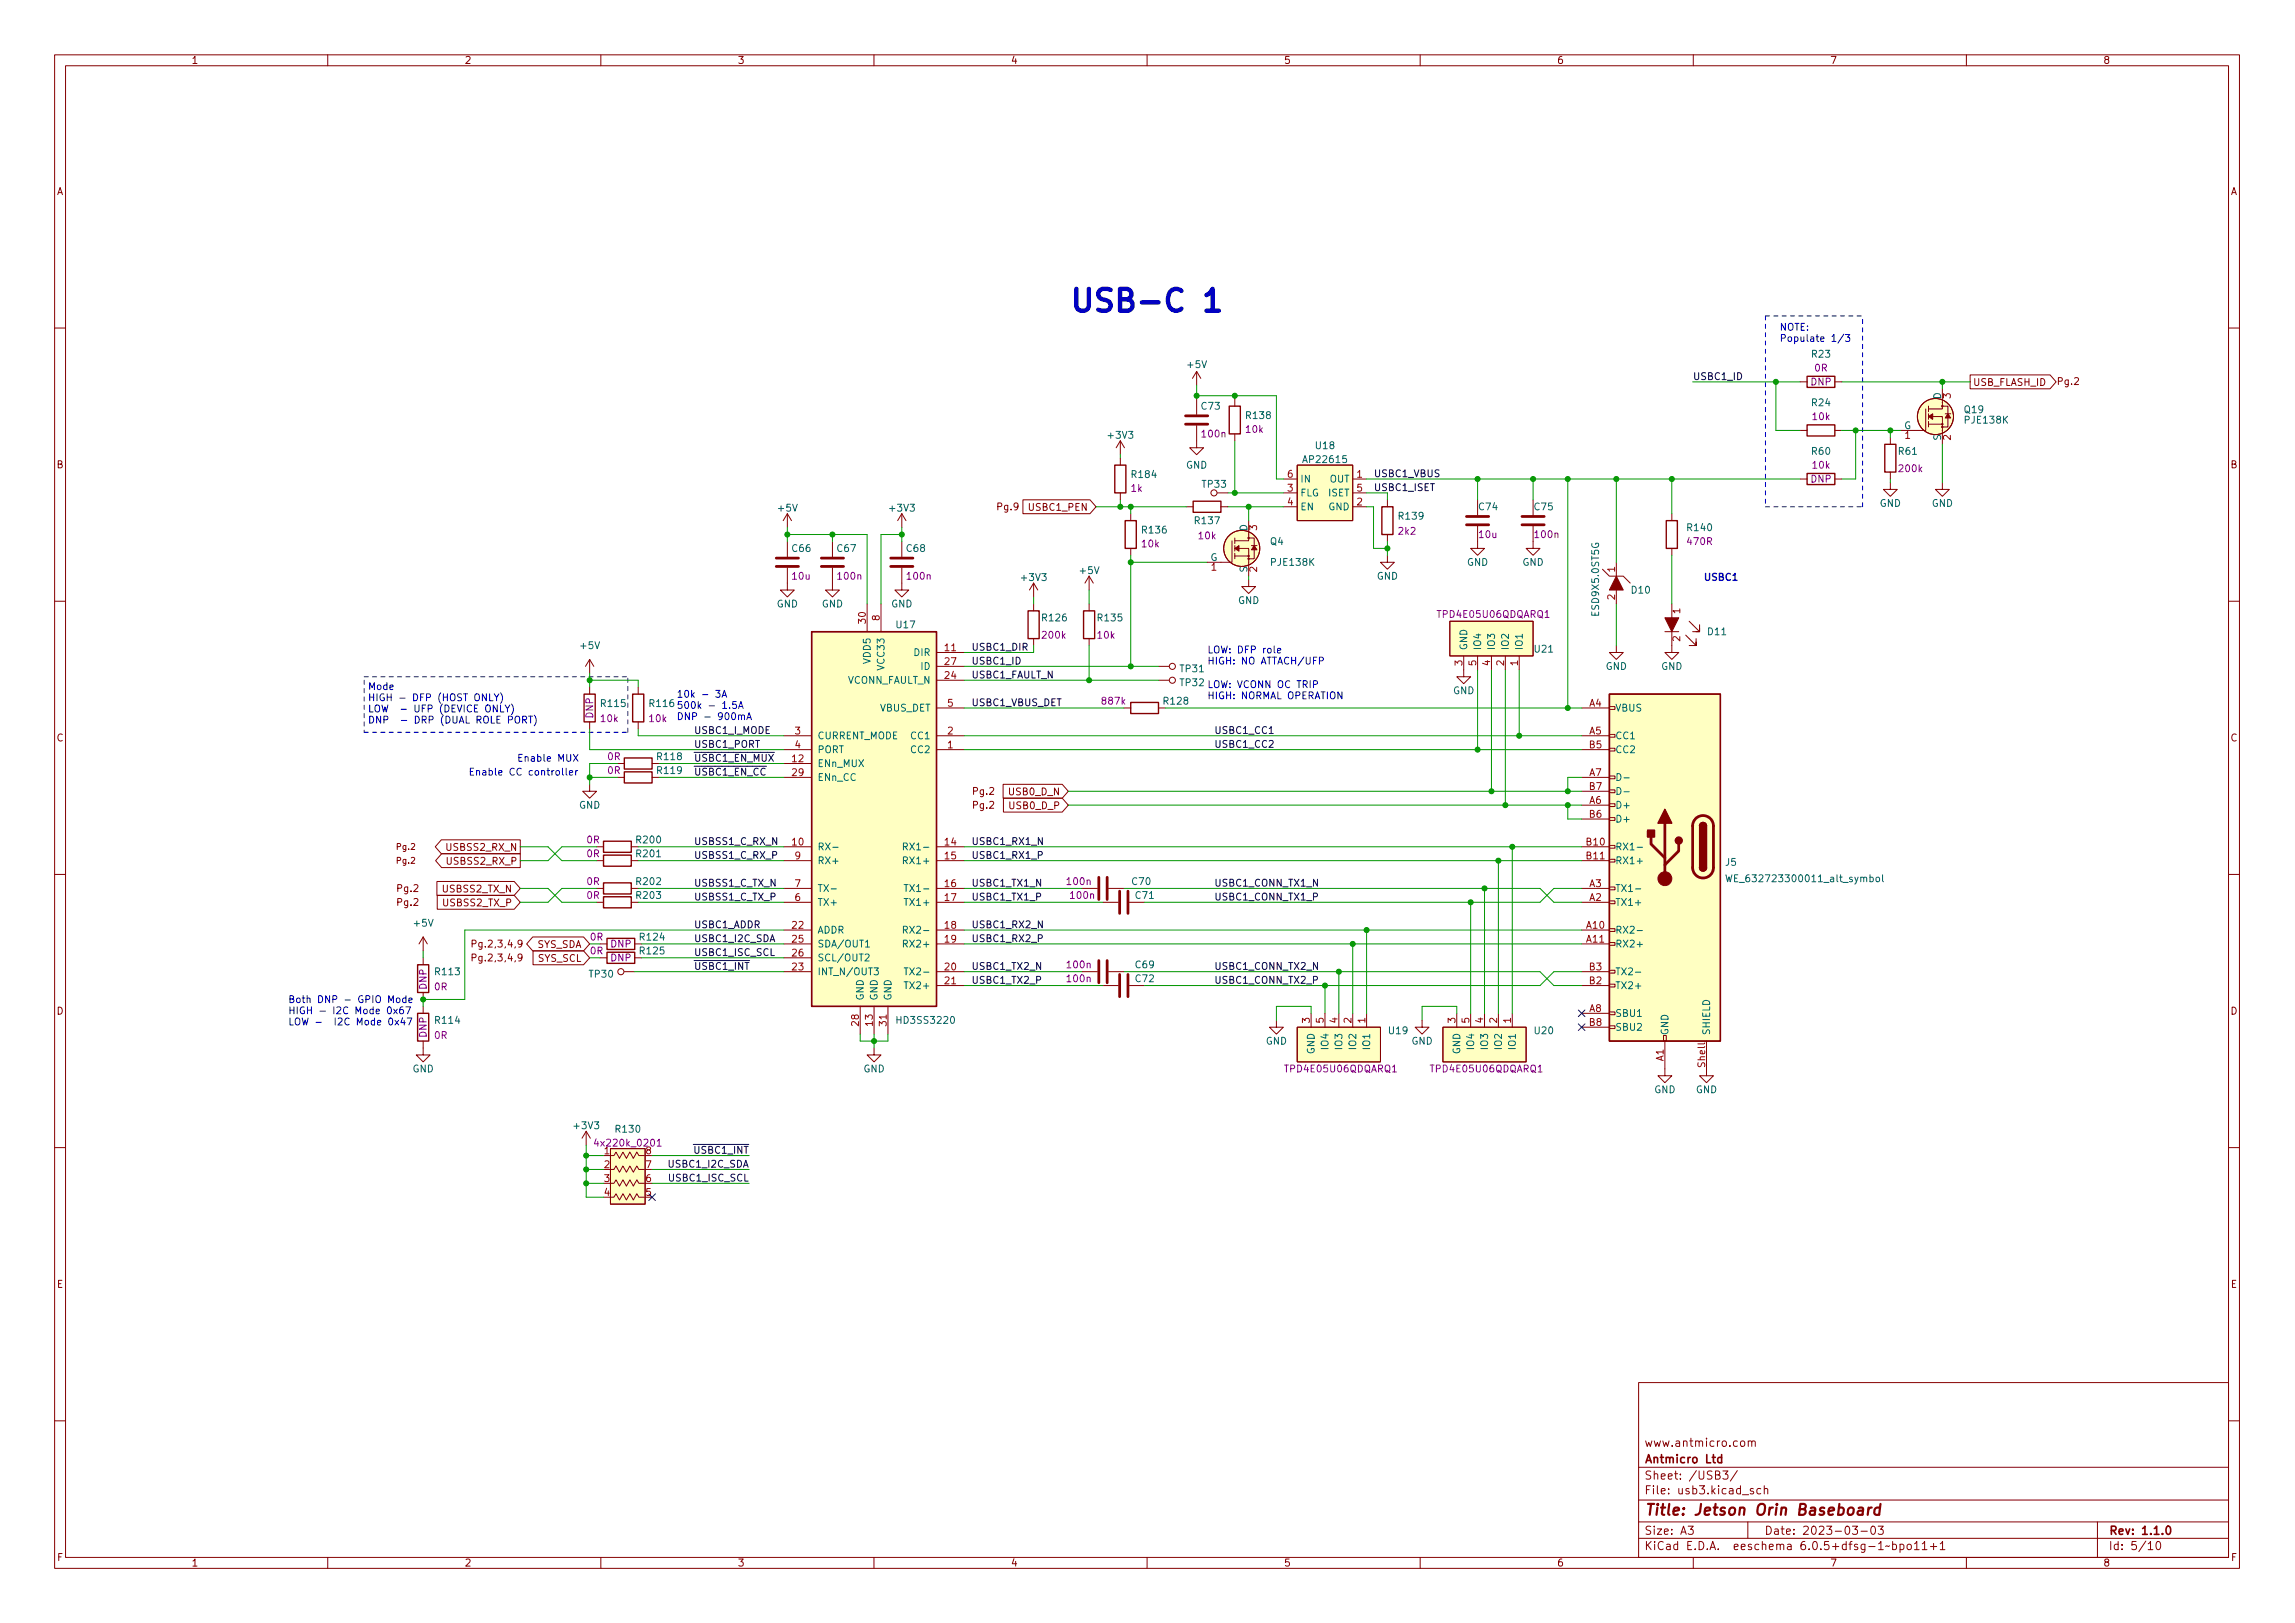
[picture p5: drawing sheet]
<svg xmlns="http://www.w3.org/2000/svg" width="420mm" height="297mm" viewBox="0 0 420 297" stroke-linecap="round" stroke-linejoin="round" font-family="sans-serif">
<defs><g id="words">
<text font-size="5.6" fill="#0000c2" x="195.6" y="57.1">USB-C 1</text>
<text font-size="2.8" fill="#840000" x="301" y="277.3">Title: Jetson Orin Baseboard</text>
<g font-size="2.1" fill="#840000">
<text x="301" y="267.8">Antmicro Ltd</text>
<text x="301" y="264.8">www.antmicro.com</text>
<text x="301" y="273.5">File: usb3.kicad_sch</text>
<text x="301" y="270.8">Sheet: /USB3/</text>
<text x="301" y="280.9">Size: A3</text>
<text x="323" y="280.9">Date: 2023-03-03</text>
<text x="386" y="280.9">Rev: 1.1.0</text>
<text x="301" y="283.7">KiCad E.D.A. eeschema 6.0.5+dfsg-1~bpo11+1</text>
<text x="386" y="283.7">Id: 5/10</text>
</g>
<g font-size="1.8" fill="#840000">
<text x="35" y="11.7">1</text>
<text x="85" y="11.7">2</text>
<text x="135" y="11.7">3</text>
<text x="185" y="11.7">4</text>
<text x="235" y="11.7">5</text>
<text x="285" y="11.7">6</text>
<text x="335" y="11.7">7</text>
<text x="385" y="11.7">8</text>
<text x="10.3" y="35.7">A</text>
<text x="408.3" y="35.7">A</text>
<text x="361.2" y="70.6">USB_FLASH_ID</text>
<text x="376.8" y="70.4">Pg.2</text>
<text x="10.3" y="85.7">B</text>
<text x="408.3" y="85.7">B</text>
<text x="182.6" y="93.4">Pg.9</text>
<text x="188.6" y="93.5">USBC1_PEN</text>
<text x="10.3" y="135.7">C</text>
<text x="408.3" y="135.7">C</text>
<text x="178.2" y="145.5">Pg.2</text>
<text x="178.2" y="148">Pg.2</text>
<text x="184.9" y="145.5">USB0_D_N</text>
<text x="185" y="148.1">USB0_D_P</text>
<text x="82" y="155.7">USBSS2_RX_N</text>
<text x="82.1" y="158.2">USBSS2_RX_P</text>
<text x="72.8" y="165.8">Pg.2</text>
<text x="72.8" y="163.2">Pg.2</text>
<text x="81.2" y="163.3">USBSS2_TX_N</text>
<text x="81.3" y="165.9">USBSS2_TX_P</text>
<text x="86.9" y="173.4">Pg.2,3,4,9</text>
<text x="98.3" y="173.5">SYS_SDA</text>
<text x="86.9" y="175.9">Pg.2,3,4,9</text>
<text x="98.5" y="176">SYS_SCL</text>
<text x="10.3" y="185.7">D</text>
<text x="408.3" y="185.7">D</text>
<text x="10.4" y="235.7">E</text>
<text x="408.4" y="235.7">E</text>
<text x="10.4" y="285.7">F</text>
<text x="35" y="286.7">1</text>
<text x="85" y="286.7">2</text>
<text x="135" y="286.7">3</text>
<text x="185" y="286.7">4</text>
<text x="235" y="286.7">5</text>
<text x="285" y="286.7">6</text>
<text x="335" y="286.7">7</text>
<text x="385" y="286.7">8</text>
<text x="408.4" y="285.7">F</text>
</g>
<g font-size="1.8" fill="#0000c2">
<text x="325.8" y="60.5">NOTE:</text>
<text x="325.8" y="62.6">Populate 1/3</text>
<text x="311.8" y="106.3">USBC1</text>
<text x="221" y="119.6">LOW: DFP role</text>
<text x="216.1" y="125.6">TP32 LOW: VCONN OC TRIP</text>
<text x="221" y="121.6">HIGH: NO ATTACH/UFP</text>
<text x="67.3" y="126.3">Mode</text>
<text x="67.3" y="128.3">HIGH - DFP (HOST ONLY)</text>
<text x="67.3" y="130.4">LOW - UFP (DEVICE ONLY)</text>
<text x="123.8" y="127.7">10k - 3A</text>
<text x="123.8" y="129.7">500k - 1.5A</text>
<text x="123.8" y="131.8">DNP - 900mA</text>
<text x="221" y="128">HIGH: NORMAL OPERATION</text>
<text x="67.3" y="132.4">DNP - DRP (DUAL ROLE PORT)</text>
<text x="85.7" y="141.9">Enable CC controller</text>
<text x="94.6" y="139.4">Enable MUX</text>
<text x="52.7" y="183.6">Both DNP - GPIO Mode</text>
<text x="52.7" y="185.6">HIGH - I2C Mode 0x67</text>
<text x="52.7" y="187.6">LOW - I2C Mode 0x47</text>
</g>
<g font-size="1.8" fill="#006464">
<text x="331.8" y="65.4">R23</text>
<text x="217.5" y="67.3">+5V</text>
<text x="220" y="75">C73</text>
<text x="228.3" y="76.7">R138</text>
<text x="331.8" y="74.3">R24</text>
<text x="355.3" y="73.1" transform="rotate(-90 355.3 73.1)">D</text>
<text x="359.7" y="75.6">Q19</text>
<text x="359.8" y="77.5">PJE138K</text>
<text x="203" y="80.3">+3V3</text>
<text x="240.9" y="82.2">U18</text>
<text x="331.8" y="83.2">R60</text>
<text x="347.6" y="83.2">R61</text>
<text x="348.6" y="78.5">G</text>
<text x="355.3" y="80.6" transform="rotate(-90 355.3 80.6)">S</text>
<text x="207.3" y="87.5">R184</text>
<text x="217.1" y="85.8">GND</text>
<text x="220.2" y="89.2">TP33</text>
<text x="238" y="88.3">IN</text>
<text x="238.9" y="84.7">AP22615</text>
<text x="243.4" y="88.3">OUT</text>
<text x="142.5" y="93.6">+5V</text>
<text x="163" y="93.6">+3V3</text>
<text x="218.9" y="95.9">R137</text>
<text x="238" y="90.8">FLG</text>
<text x="238" y="93.4">EN</text>
<text x="243.2" y="90.8">ISET</text>
<text x="243.2" y="93.4">GND</text>
<text x="256.2" y="95.1">R139</text>
<text x="270.8" y="93.4">C74</text>
<text x="281" y="93.4">C75</text>
<text x="344.1" y="92.7">GND</text>
<text x="353.6" y="92.7">GND</text>
<text x="145.1" y="101">C66</text>
<text x="153.3" y="101">C67</text>
<text x="166" y="101">C68</text>
<text x="209.2" y="97.6">R136</text>
<text x="228.3" y="97.2" transform="rotate(-90 228.3 97.2)">D</text>
<text x="232.6" y="99.7">Q4</text>
<text x="309" y="97.2">R140</text>
<text x="187.1" y="106.3">+3V3</text>
<text x="197.8" y="105">+5V</text>
<text x="221.6" y="102.7">G</text>
<text x="228.3" y="104.8" transform="rotate(-90 228.3 104.8)">S</text>
<text x="232.8" y="103.5">PJE138K</text>
<text x="252" y="106.1">GND</text>
<text x="268.5" y="103.5">GND</text>
<text x="278.7" y="103.5">GND</text>
<text x="142.2" y="111.2">GND</text>
<text x="150.4" y="111.2">GND</text>
<text x="163.1" y="111.2">GND</text>
<text x="190.9" y="113.7">R126</text>
<text x="201.1" y="113.7">R135</text>
<text x="226.6" y="110.5">GND</text>
<text x="292.7" y="112.5" transform="rotate(-90 292.7 112.5)">ESD9X5.0ST5G</text>
<text x="298.8" y="108.6">D10</text>
<text x="106.4" y="118.8">+5V</text>
<text x="164.2" y="115">U17</text>
<text x="268.6" y="119.1" transform="rotate(-90 268.6 119.1)">GND</text>
<text x="271.1" y="119.1" transform="rotate(-90 271.1 119.1)">IO4</text>
<text x="273.7" y="119.1" transform="rotate(-90 273.7 119.1)">IO3</text>
<text x="276.2" y="119.1" transform="rotate(-90 276.2 119.1)">IO2</text>
<text x="278.8" y="119.1" transform="rotate(-90 278.8 119.1)">IO1</text>
<text x="281" y="119.4">U21</text>
<text x="312.7" y="116.2">D11</text>
<text x="155" y="125.1">VCONN_FAULT_N</text>
<text x="159.4" y="121.3" transform="rotate(-90 159.4 121.3)">VDD5</text>
<text x="161.9" y="122.3" transform="rotate(-90 161.9 122.3)">VCC33</text>
<text x="167.4" y="120.1">DIR</text>
<text x="168.7" y="122.6">ID</text>
<text x="216.1" y="123">TP31</text>
<text x="293.9" y="122.6">GND</text>
<text x="304.1" y="122.6">GND</text>
<text x="110.1" y="129.4">R115</text>
<text x="119" y="129.4">R116</text>
<text x="161" y="130.2">VBUS_DET</text>
<text x="213.2" y="128.9">R128</text>
<text x="266" y="127">GND</text>
<text x="295.7" y="130.2">VBUS</text>
<text x="149.6" y="135.3">CURRENT_MODE</text>
<text x="149.6" y="137.8">PORT</text>
<text x="166.9" y="137.8">CC2</text>
<text x="166.9" y="135.3">CC1</text>
<text x="295.7" y="135.3">CC1</text>
<text x="295.7" y="137.8">CC2</text>
<text x="120.4" y="141.6">R119</text>
<text x="120.4" y="139.1">R118</text>
<text x="149.6" y="140.4">ENn_MUX</text>
<text x="149.6" y="142.9">ENn_CC</text>
<text x="106" y="148">GND</text>
<text x="295.7" y="148">D+</text>
<text x="116.6" y="154.3">R200</text>
<text x="149.6" y="155.6">RX-</text>
<text x="166.4" y="155.6">RX1-</text>
<text x="295.7" y="155.6">RX1-</text>
<text x="295.7" y="150.5">D+</text>
<text x="116.6" y="162">R202</text>
<text x="116.6" y="156.9">R201</text>
<text x="149.6" y="158.2">RX+</text>
<text x="166" y="158.2">RX1+</text>
<text x="207.3" y="162">C70</text>
<text x="295.7" y="158.2">RX1+</text>
<text x="315.9" y="158.4">J5</text>
<text x="317.5" y="161.4">WE_632723300011_alt_symbol</text>
<text x="116.6" y="164.5">R203</text>
<text x="149.6" y="165.8">TX+</text>
<text x="149.6" y="163.2">TX-</text>
<text x="166.2" y="165.8">TX1+</text>
<text x="166.6" y="163.2">TX1-</text>
<text x="207.9" y="164.5">C71</text>
<text x="295.7" y="165.8">TX1+</text>
<text x="295.7" y="163.2">TX1-</text>
<text x="75.9" y="169.6">+5V</text>
<text x="117.3" y="172.1">R124</text>
<text x="149.6" y="170.9">ADDR</text>
<text x="149.6" y="173.4">SDA/OUT1</text>
<text x="166" y="173.4">RX2+</text>
<text x="166.4" y="170.9">RX2-</text>
<text x="295.7" y="170.9">RX2-</text>
<text x="295.7" y="173.4">RX2+</text>
<text x="79.8" y="178.5">R113</text>
<text x="107.9" y="178.9">TP30</text>
<text x="117.3" y="174.7">R125</text>
<text x="149.6" y="178.5">INT_N/OUT3</text>
<text x="149.6" y="175.9">SCL/OUT2</text>
<text x="166.6" y="178.5">TX2-</text>
<text x="207.9" y="177.2">C69</text>
<text x="207.9" y="179.7">C72</text>
<text x="295.7" y="178.5">TX2-</text>
<text x="158.1" y="183.2" transform="rotate(-90 158.1 183.2)">GND</text>
<text x="160.7" y="183.2" transform="rotate(-90 160.7 183.2)">GND</text>
<text x="163.2" y="183.2" transform="rotate(-90 163.2 183.2)">GND</text>
<text x="166.2" y="181">TX2+</text>
<text x="295.7" y="181">TX2+</text>
<text x="79.8" y="187.4">R114</text>
<text x="164.5" y="187.4">HD3SS3220</text>
<text x="231.7" y="191.2">GND</text>
<text x="243.2" y="191.8" transform="rotate(-90 243.2 191.8)">IO4</text>
<text x="245.7" y="191.8" transform="rotate(-90 245.7 191.8)">IO3</text>
<text x="248.3" y="191.8" transform="rotate(-90 248.3 191.8)">IO2</text>
<text x="250.8" y="191.8" transform="rotate(-90 250.8 191.8)">IO1</text>
<text x="254.3" y="189.3">U19</text>
<text x="258.4" y="191.2">GND</text>
<text x="269.9" y="191.8" transform="rotate(-90 269.9 191.8)">IO4</text>
<text x="272.4" y="191.8" transform="rotate(-90 272.4 191.8)">IO3</text>
<text x="275" y="191.8" transform="rotate(-90 275 191.8)">IO2</text>
<text x="277.5" y="191.8" transform="rotate(-90 277.5 191.8)">IO1</text>
<text x="281" y="189.3">U20</text>
<text x="295.7" y="186.1">SBU1</text>
<text x="295.7" y="188.6">SBU2</text>
<text x="305.4" y="189.5" transform="rotate(-90 305.4 189.5)">GND</text>
<text x="313.1" y="189.5" transform="rotate(-90 313.1 189.5)">SHIELD</text>
<text x="75.5" y="196.3">GND</text>
<text x="158.1" y="196.3">GND</text>
<text x="240.7" y="192.9" transform="rotate(-90 240.7 192.9)">GND</text>
<text x="267.3" y="192.9" transform="rotate(-90 267.3 192.9)">GND</text>
<text x="302.8" y="200.1">GND</text>
<text x="310.5" y="200.1">GND</text>
<text x="105.2" y="206.6">+3V3</text>
<text x="112.8" y="207.3">R130</text>
</g>
<g font-size="1.8" fill="#0f0f0f">
<text x="309.9" y="69.5">USBC1_ID</text>
<text x="251.5" y="89.9">USBC1_ISET</text>
<text x="251.5" y="87.3">USBC1_VBUS</text>
<text x="177.8" y="119.1">USBC1_DIR</text>
<text x="177.8" y="121.6">USBC1_ID</text>
<text x="177.8" y="124.1">USBC1_FAULT_N</text>
<text x="177.8" y="129.2">USBC1_VBUS_DET</text>
<text x="127" y="136.8">USBC1_PORT</text>
<text x="127" y="134.3">USBC1_I_MODE</text>
<text x="222.2" y="134.3">USBC1_CC1</text>
<text x="222.2" y="136.8">USBC1_CC2</text>
<text x="127" y="139.4">~{USBC1_EN_MUX}</text>
<text x="127" y="141.9">~{USBC1_EN_CC}</text>
<text x="127" y="154.6">USBSS1_C_RX_N</text>
<text x="177.8" y="154.6">USBC1_RX1_N</text>
<text x="127" y="157.2">USBSS1_C_RX_P</text>
<text x="177.8" y="157.2">USBC1_RX1_P</text>
<text x="127" y="164.8">USBSS1_C_TX_P</text>
<text x="127" y="162.2">USBSS1_C_TX_N</text>
<text x="177.8" y="162.2">USBC1_TX1_N</text>
<text x="177.8" y="164.8">USBC1_TX1_P</text>
<text x="222.2" y="164.8">USBC1_CONN_TX1_P</text>
<text x="222.2" y="162.2">USBC1_CONN_TX1_N</text>
<text x="127" y="169.9">USBC1_ADDR</text>
<text x="127" y="172.4">USBC1_I2C_SDA</text>
<text x="177.8" y="172.4">USBC1_RX2_P</text>
<text x="177.8" y="169.9">USBC1_RX2_N</text>
<text x="127" y="177.5">~{USBC1_INT}</text>
<text x="127" y="174.9">USBC1_ISC_SCL</text>
<text x="177.8" y="177.5">USBC1_TX2_N</text>
<text x="222.2" y="177.5">USBC1_CONN_TX2_N</text>
<text x="177.8" y="180">USBC1_TX2_P</text>
<text x="222.2" y="180">USBC1_CONN_TX2_P</text>
<text x="122.7" y="213.7">USBC1_I2C_SDA</text>
<text x="126" y="211.1">~{USBC1_INT}</text>
<text x="122.7" y="216.2">USBC1_ISC_SCL</text>
</g>
<g font-size="1.8" fill="#840084">
<text x="331.5" y="70.5">DNP</text>
<text x="332.2" y="68">0R</text>
<text x="331.9" y="76.9">10k</text>
<text x="220.2" y="80">100n</text>
<text x="228.2" y="79.2">10k</text>
<text x="331.5" y="88.3">DNP</text>
<text x="331.9" y="85.8">10k</text>
<text x="347.8" y="86.4">200k</text>
<text x="207.1" y="90">1k</text>
<text x="209.1" y="100.2">10k</text>
<text x="219.5" y="98.7">10k</text>
<text x="256.1" y="97.9">2k2</text>
<text x="270.9" y="98.5">10u</text>
<text x="281.1" y="98.5">100n</text>
<text x="309" y="99.7">470R</text>
<text x="145.1" y="106.1">10u</text>
<text x="153.5" y="106.1">100n</text>
<text x="166.2" y="106.1">100n</text>
<text x="263.5" y="113.1">TPD4E05U06QDQARQ1</text>
<text x="190.9" y="116.9">200k</text>
<text x="201" y="116.9">10k</text>
<text x="108.6" y="131.4" transform="rotate(-90 108.6 131.4)">DNP</text>
<text x="201.9" y="128.9">887k</text>
<text x="110.1" y="132.1">10k</text>
<text x="118.9" y="132.1">10k</text>
<text x="111.3" y="141.6">0R</text>
<text x="111.3" y="139.1">0R</text>
<text x="107.5" y="154.3">0R</text>
<text x="107.5" y="162">0R</text>
<text x="107.5" y="156.9">0R</text>
<text x="195.5" y="162">100n</text>
<text x="107.5" y="164.5">0R</text>
<text x="196.1" y="164.5">100n</text>
<text x="111.8" y="173.4">DNP</text>
<text x="111.8" y="175.9">DNP</text>
<text x="195.5" y="177.2">100n</text>
<text x="195.5" y="179.7">100n</text>
<text x="78.1" y="181.1" transform="rotate(-90 78.1 181.1)">DNP</text>
<text x="79.6" y="181.2">0R</text>
<text x="78.1" y="189.9" transform="rotate(-90 78.1 189.9)">DNP</text>
<text x="79.6" y="190.1">0R</text>
<text x="235.5" y="196.3">TPD4E05U06QDQARQ1</text>
<text x="262.2" y="196.3">TPD4E05U06QDQARQ1</text>
<text x="109.5" y="209.8">4x220k_0201</text>
</g>
<g font-size="1.8" fill="#a90000">
<text x="357.1" y="72.9" transform="rotate(-90 357.1 72.9)">3</text>
<text x="348.8" y="80.3">1</text>
<text x="357.1" y="80.5" transform="rotate(-90 357.1 80.5)">2</text>
<text x="235.7" y="90">3</text>
<text x="235.7" y="87.4">6</text>
<text x="248.4" y="87.4">1</text>
<text x="248.4" y="90">5</text>
<text x="235.7" y="92.5">4</text>
<text x="248.4" y="92.5">2</text>
<text x="230.1" y="97" transform="rotate(-90 230.1 97)">3</text>
<text x="221.8" y="104.4">1</text>
<text x="230.1" y="104.7" transform="rotate(-90 230.1 104.7)">2</text>
<text x="295.7" y="104.7" transform="rotate(-90 295.7 104.7)">1</text>
<text x="161" y="113.6" transform="rotate(-90 161 113.6)">8</text>
<text x="295.7" y="109.7" transform="rotate(-90 295.7 109.7)">2</text>
<text x="307.6" y="112.3" transform="rotate(-90 307.6 112.3)">1</text>
<text x="158.5" y="114.1" transform="rotate(-90 158.5 114.1)">30</text>
<text x="173" y="119.2">11</text>
<text x="307.6" y="117.4" transform="rotate(-90 307.6 117.4)">2</text>
<text x="173" y="124.2">24</text>
<text x="173" y="121.7">27</text>
<text x="267.7" y="121.8" transform="rotate(-90 267.7 121.8)">3</text>
<text x="270.3" y="121.8" transform="rotate(-90 270.3 121.8)">5</text>
<text x="272.8" y="121.8" transform="rotate(-90 272.8 121.8)">4</text>
<text x="275.3" y="121.8" transform="rotate(-90 275.3 121.8)">2</text>
<text x="277.9" y="121.8" transform="rotate(-90 277.9 121.8)">1</text>
<text x="173.5" y="129.3">5</text>
<text x="291" y="129.3">A4</text>
<text x="145.6" y="134.4">3</text>
<text x="145.6" y="136.9">4</text>
<text x="173.5" y="136.9">1</text>
<text x="173.5" y="134.4">2</text>
<text x="291" y="134.4">A5</text>
<text x="291" y="136.9">B5</text>
<text x="145.1" y="139.5">12</text>
<text x="145.1" y="142">29</text>
<text x="291" y="142">A7</text>
<text x="291" y="147.1">A6</text>
<text x="291" y="149.6">B6</text>
<text x="291" y="144.6">B7</text>
<text x="145.1" y="154.7">10</text>
<text x="173" y="154.7">14</text>
<text x="290.5" y="154.7">B10</text>
<text x="145.6" y="157.3">9</text>
<text x="173" y="157.3">15</text>
<text x="290.5" y="157.3">B11</text>
<text x="145.6" y="164.9">6</text>
<text x="145.6" y="162.3">7</text>
<text x="173" y="162.3">16</text>
<text x="173" y="164.9">17</text>
<text x="291" y="164.9">A2</text>
<text x="291" y="162.3">A3</text>
<text x="145.1" y="170">22</text>
<text x="145.1" y="172.5">25</text>
<text x="173" y="170">18</text>
<text x="173" y="172.5">19</text>
<text x="290.5" y="170">A10</text>
<text x="290.5" y="172.5">A11</text>
<text x="145.1" y="177.6">23</text>
<text x="145.1" y="175">26</text>
<text x="173" y="177.6">20</text>
<text x="291" y="177.6">B3</text>
<text x="173" y="180.1">21</text>
<text x="291" y="185.2">A8</text>
<text x="291" y="180.1">B2</text>
<text x="157.2" y="187.7" transform="rotate(-90 157.2 187.7)">28</text>
<text x="159.8" y="187.7" transform="rotate(-90 159.8 187.7)">13</text>
<text x="162.3" y="187.7" transform="rotate(-90 162.3 187.7)">31</text>
<text x="239.8" y="187.2" transform="rotate(-90 239.8 187.2)">3</text>
<text x="242.3" y="187.2" transform="rotate(-90 242.3 187.2)">5</text>
<text x="244.9" y="187.2" transform="rotate(-90 244.9 187.2)">4</text>
<text x="247.4" y="187.2" transform="rotate(-90 247.4 187.2)">2</text>
<text x="249.9" y="187.2" transform="rotate(-90 249.9 187.2)">1</text>
<text x="266.4" y="187.2" transform="rotate(-90 266.4 187.2)">3</text>
<text x="269" y="187.2" transform="rotate(-90 269 187.2)">5</text>
<text x="271.5" y="187.2" transform="rotate(-90 271.5 187.2)">4</text>
<text x="274.1" y="187.2" transform="rotate(-90 274.1 187.2)">2</text>
<text x="276.6" y="187.2" transform="rotate(-90 276.6 187.2)">1</text>
<text x="291" y="187.7">B8</text>
<text x="304.5" y="194.2" transform="rotate(-90 304.5 194.2)">A1</text>
<text x="312.2" y="195.2" transform="rotate(-90 312.2 195.2)">Shell</text>
<text x="110.6" y="211.2">1</text>
<text x="110.6" y="213.8">2</text>
<text x="118.3" y="213.8">7</text>
<text x="118.3" y="211.2">8</text>
<text x="110.6" y="216.3">3</text>
<text x="110.6" y="218.9">4</text>
<text x="118.3" y="218.9">5</text>
<text x="118.3" y="216.3">6</text>
</g>
<g font-size="1.8" fill="#009600">
<text x="108.1" y="172.1">0R</text>
<text x="108.1" y="174.7">0R</text>
</g>
<g font-size="1.5" fill="#840000">
<text x="72.7" y="155.5">Pg.2</text>
<text x="72.7" y="158.1">Pg.2</text>
</g>
</g></defs>
<g fill="none" stroke="#840000" stroke-width=".18">
<path d="M10 10h400v277h-400zM12 12h396v273h-396zM60 10v2M110 10v2M160 10v2M210 10v2M260 10v2M310 10v2M360 10v2M10 60h2M219.1 77.9v4.1h-1.3l1.3 1.2 1.2-1.2h-1.2M219.1 68v2.5"/>
<path d="M219.1 73.1v2.8M219.1 68l-.8 1.3M219.1 68l.7 1.3M226.1 73.1v1.2M226.1 79.4v1.3M329.6 78.8h1.2M329.6 69.9h1.2M335.9 78.8h1.3M335.9 69.9h1.3M352.6 74.8v4h-4.6M353.1 76.2h2.5v5.1M353.1 77.6h2.5"/>
<path d="M353.1 74.3v1M353.1 75.7v1M353.1 77.1v1M355.5 74.3h1.1v3.8h-1.1M355.6 71.2v3.6h-2.5M356.1 75.7h1M360.7 68.6h14.6l1.1 1.3-1.1 1.3h-14.6zM408 60h2M144.1 94v2.6M144.1 99.1v2.8M144.1 94l.8 1.3M144.1 94l-.7 1.3"/>
<path d="M152.4 99.1v2.8M165.1 94v2.6M165.1 99.1v2.8M165.1 94l.8 1.3M165.1 94l-.8 1.3M187.3 91.5h12.2l1.2 1.2-1.2 1.3h-12.2zM205.1 80.7v2.5M205.1 83.9v1.2M205.1 90.2v1.3M205.1 80.7l-.8 1.3M205.1 80.7l.8 1.3M207 94v1.3"/>
<path d="M217.2 92.7h1.2M222.9 90.2h1.9M223.5 92.7h1.3M225.6 99v3.9h-4.6M226.1 98.5v1M226.1 99.9v1M228.5 98.5h1.1v3.8h-1.1M228.6 95.3v3.7h-2.5M229.1 99.9h1M234.9 87.7h2.6M234.9 92.7h2.6M234.9 90.2h2.6"/>
<path d="M237.5 85.1h10.1v10.2h-10.1zM247.6 87.7h2.6M247.6 92.7h2.6M247.6 90.2h2.6M254 91.5v1.2M254 97.8v1.3M270.5 96.3v4.1h-1.3l1.3 1.2 1.3-1.2h-1.3M270.5 91.5v2.8M280.7 96.3v4.1h-1.3l1.3 1.2 1.2-1.2h-1.2M280.7 91.5v2.8M306.1 94v1.3M329.6 87.7h1.2"/>
<path d="M335.9 87.7h1.3M346.1 88.3v1.3h1.2l-1.2 1.2-1.3-1.2h1.3M346.1 80v1.3M346.1 86.4v1.3M355.6 88.3v1.3h1.3l-1.3 1.2-1.3-1.2h1.3M10 110h2M144.1 103.9v4.1h-1.2l1.2 1.3 1.3-1.3h-1.3M152.4 103.9v4.1h-1.3l1.3 1.3 1.3-1.3h-1.3M158.7 110.5v5.1M161.3 110.5v5.1M165.1 103.9v4.1h-1.3l1.3 1.3 1.3-1.3h-1.3M171.4 119.4h5.1"/>
<path d="M189.2 106.7v2.6M189.2 110.5v1.3M189.2 116.9v1.2M189.2 106.7l.8 1.3M189.2 106.7l-.7 1.3M199.4 105.4l.8 1.3M199.4 105.4v2.6M199.4 110.5v1.3M199.4 116.9v1.2M199.4 105.4l-.8 1.3M207 100.4v1.2M226.1 100.4h2.5v5"/>
<path d="M226.1 101.3v1M226.1 101.8h2.5M228.6 106.1v1.3h-1.3l1.3 1.2 1.3-1.2h-1.3M254 101.6v1.3h-1.3l1.3 1.3 1.3-1.3h-1.3M265.4 113.7h15.3v6.4h-15.3zM293.4 104.2l1.2 1.2h2.6l1.2 1.3M295.9 118.1v1.3h-1.3l1.3 1.3 1.3-1.3h-1.3M295.9 102.9v2.5M295.9 108v2.5M304.8 115.6h2.5M306.1 115.6v3.8h1.2l-1.2 1.3-1.3-1.3h1.3M306.1 100.4v1.2"/>
<path d="M306.1 110.5v2.6M308.6 116.2l1.9 1.9v-.6v.6h-1.3M309.2 113.7l1.9 1.9v-.6v.6h-.6h.6M309.9 115.6h.6M310.5 116.9v.6M311.1 114.3v.7M408 110h2M107.9 120.7l-.7 1.3M107.9 120.7v2.5M107.9 125.8v1.2M107.9 132.1v1.3M107.9 120.7l.8 1.3"/>
<path d="M113 139.7h1.3M116.8 125.8v1.2M116.8 132.1v1.3M119.4 139.7h1.2M143.5 134.7h5.1M143.5 137.2h5.1M143.5 139.7h5.1M171.4 122h5.1M171.4 129.6h5.1M171.4 134.7h5.1M171.4 137.2h5.1M171.4 124.5h5.1"/>
<path d="M205.7 129.6h1.3M212.1 122h1.9M212.1 129.6h1.3M212.1 124.5h1.9M268 120.1v3.8h-1.3l1.3 1.2 1.2-1.2h-1.2M270.5 120.1v2.5M273 120.1v2.5M275.6 120.1v2.5M278.1 120.1v2.5M289.6 129.6h5M289.6 134.7h5M289.6 137.2h5"/>
<path d="M294.6 136.9h1.1v.6h-1.1zM294.6 134.4h1.1v.5h-1.1zM294.6 129.3h1.1v.5h-1.1zM80.8 153.7h14.4v2.5h-14.4l-1.1-1.2zM80.9 156.2h14.3v2.6h-14.3l-1.2-1.3zM107.9 143.5v1.3h1.3l-1.3 1.3-1.2-1.3h1.2M109.2 155h1.3M109.2 157.5h1.3M113 142.3h1.3M115.6 155h1.2M115.6 157.5h1.2M119.4 142.3h1.2"/>
<path d="M143.5 142.3h5.1M143.5 155h5.1M143.5 157.5h5.1M171.4 155h5.1M171.4 157.5h5.1M183.6 143.5h10.9l1.1 1.3-1.1 1.3h-10.9zM183.7 146.1h10.8l1.1 1.3-1.1 1.2h-10.8zM289.6 147.4h5M289.6 142.3h5M289.6 155h5M289.6 157.5h5M289.6 149.9h5"/>
<path d="M289.6 144.8h5M294.6 157.3h1.1v.5h-1.1zM294.6 154.7h1.1v.5h-1.1zM294.6 149.6h1.1v.6h-1.1zM294.6 147.1h1.1v.5h-1.1zM294.6 144.6h1.1v.5h-1.1zM294.6 142h1.1v.5h-1.1zM10 160h2M77.5 171.5l-.8 1.3M77.5 171.5v2.5M77.5 175.3v1.3M77.5 171.5l.7 1.3"/>
<path d="M80 161.3h14.1l1.1 1.3-1.1 1.3h-14.1zM80 163.9h14.1l1.1 1.2-1.1 1.3h-14.1zM95.6 172.6l-.3 .2h-.3l-.2-.2v-.3l.3-.2h.2l.3 .2a.84 .84 0 0 1-.4 1h-.2M95.6 175.1l-.3 .3-.3-.1-.2-.2v-.3l.3-.2h.2l.3 .2a.84 .84 0 0 1-.4 1.1h-.2M97.5 171.5h9.3l1.1 1.3-1.1 1.2h-9.3l-1.1-1.2zM97.6 174h9.2l1.1 1.3-1.1 1.3h-9.2zM109.2 165.1h1.3M109.2 162.6h1.3M109.9 172.8h1.2M109.9 175.3h1.2M114.3 177.8h1.9M115.6 165.1h1.2"/>
<path d="M115.6 162.6h1.2M116.2 172.8h1.3M116.2 175.3h1.3M143.5 172.8h5.1M143.5 170.2h5.1M143.5 165.1h5.1M143.5 162.6h5.1M143.5 177.8h5.1M143.5 175.3h5.1M171.4 172.8h5.1M171.4 170.2h5.1M171.4 165.1h5.1"/>
<path d="M171.4 162.6h5.1M171.4 177.8h5.1M198.1 162.6h2.8M198.1 177.8h2.8M201.9 165.1h2.8M202.9 162.6h2.8M202.9 177.8h2.8M206.8 165.1h2.7M289.6 172.8h5M289.6 170.2h5M289.6 165.1h5M289.6 162.6h5"/>
<path d="M289.6 177.8h5M294.6 177.6h1.1v.5h-1.1zM294.6 172.5h1.1v.5h-1.1zM294.6 170h1.1v.5h-1.1zM294.6 164.9h1.1v.5h-1.1zM294.6 162.3h1.1v.6h-1.1zM408 160h2M77.5 190.5v2.6h1.2l-1.2 1.2-1.3-1.2h1.3M77.5 181.6v1.3M77.5 184.2v1.3M157.5 184.2v5.1M160 191.8v1.3h1.3l-1.3 1.2-1.3-1.2h1.3"/>
<path d="M160 184.2v5.1M162.6 184.2v5.1M171.4 180.4h5.1M201.9 180.4h2.8M206.8 180.4h2.7M233.7 186.7v1.3h1.2l-1.2 1.3-1.3-1.3h1.3M237.5 188h15.2v6.3h-15.2zM240 185.5v2.5M242.6 185.5v2.5M245.1 185.5v2.5M247.6 185.5v2.5M250.2 185.5v2.5"/>
<path d="M260.3 186.7v1.3h1.3l-1.3 1.3-1.2-1.3h1.2M264.2 188h15.2v6.3h-15.2zM266.7 185.5v2.5M269.2 185.5v2.5M271.8 185.5v2.5M274.3 185.5v2.5M276.9 185.5v2.5M289.6 185.5h5M289.6 180.4h5M289.6 188h5M294.6 187.7h1.1v.6h-1.1zM294.6 185.2h1.1v.5h-1.1z"/>
<path d="M294.6 180.1h1.1v.5h-1.1zM304.5 189.5h.6v1h-.6zM304.8 190.5v6.4h1.3l-1.3 1.3-1.3-1.3h1.3M312.4 190.5v6.4h1.3l-1.3 1.3-1.3-1.3h1.3M10 210h2M107.3 207l-.7 1.3M107.3 207v2.6M107.3 207l.8 1.3M111.8 210.2h6.3v10.2h-6.3zM111.8 214h.6l.4-.6 .6 1.1 .6-1.1 .7 1.1 .6-1.1 .7 1.1 .6-1.1 .4 .6h1M111.8 219.1h.6l.4-.6 .6 1.1 .6-1.1 .7 1.1 .6-1.1 .7 1.1 .6-1.1 .4 .6h1M111.8 216.6h.6l.4-.7 .6 1.2 .6-1.2 .7 1.2 .6-1.2 .7 1.2 .6-1.2 .4 .7h1"/>
<path d="M111.8 211.5h.6l.4-.6 .6 1.1 .6-1.1 .7 1.1 .6-1.1 .7 1.1 .6-1.1 .4 .6h1M114.3 212.8h.1M408 210h2M300 253h108v32h-108zM10 260h2M300 278.5h108M300 274.5h108M300 268.5h108M309.1 279.3h.9l-.5 .6 .4 .1v.7l-.2 .1h-.4l-.2-.1M315.4 269.2h1l-.5 .6 .4 .1v.7l-.2 .1h-.5l-.2-.1M318.1 269.1l-1.3 2M318.8 263.8l.3-.1 .3 .3v.4l-.3 .3-.3-.1-.2-.2v-.4z"/>
<path d="M320 278.5v3M320.1 263.9l.2-.2 .3 .1 .1 .9M320.1 263.7v1M320.7 263.9l.2-.2 .4 .1 .1 .9M321 272.5l-.4-.1-.2 .2 .1 .2 .5 .2v.3h-.6M322.4 272.5l-.5-.1-.3 .3v.4l.2 .2h.6M323 272.6l.2-.2 .4 .1v.9M323 271.9v1.5M339.1 279.3h1l-.5 .6 .4 .1v.7l-.2 .1h-.4l-.3-.1M342.7 279.4l.2-.1a.8 .8 0 0 1 .5 .8 .8 .8 0 0 1-.5 .7 1 1 0 0 1-.2-1.4zM343.8 279.3h1l-.5 .6 .4 .1v.7l-.2 .1h-.4l-.3-.1M384 278.5v6.5"/>
<path d="M408 260h2M60 285v2M110 285v2M160 285v2M210 285v2M260 285v2M300 281.5h108M310 285v2M340.7 280.2h1.2M346.5 282.7l.4-.1 .3 .3v.4l-.1 .2h-.6M346.5 282.1v1.5M347.9 282.7l.4-.1 .3 .3v.4l-.2 .2h-.5"/>
<path d="M347.9 282.6v1.5M349.2 282.8l.2-.2 .5 .2v.5l-.1 .2-.4 .1-.2-.1zM350.5 282.5l.4-.4v1.5M350.5 283.6h.9M351.9 282.5l.5-.4v1.5M351.9 283.6h.9M353.4 283h1.2M354 282.5v1.1M355.2 282.5l.4-.4v1.5M355.2 283.6h.9M360 285v2M393.3 282.5l.4-.4v1.5"/>
<path d="M393.3 283.6h.8M394.9 282.2l.2-.1a.8 .8 0 0 1 .5 .8 .8 .8 0 0 1-.5 .7 1 1 0 0 1-.2-1.4z"/>
<circle cx="354.3" cy="76.2" r="3.3"/>
<circle cx="355.6" cy="78.1" r=".13"/>
<circle cx="355.6" cy="77.6" r=".13"/>
<circle cx="355.6" cy="74.3" r=".13"/>
<circle cx="222.2" cy="90.2" r=".56"/>
<circle cx="228.6" cy="98.5" r=".13"/>
<circle cx="227.3" cy="100.4" r="3.3"/>
<circle cx="228.6" cy="102.3" r=".13"/>
<circle cx="228.6" cy="101.8" r=".13"/>
<circle cx="214.6" cy="122" r=".56"/>
<circle cx="214.6" cy="124.5" r=".56"/>
<circle cx="113.7" cy="177.8" r=".56"/>
</g>
<path d="M315.2 266.8l-.4-.1-.3 .3v.4l.1 .2h.6M315.2 266.2v1.5M396.8 279.4l.1-.1a.8 .8 0 0 1 .5 .8 .8 .8 0 0 1-.5 .7 1 1 0 0 1-.1-1.4z" fill="none" stroke="#840000" stroke-width=".3"/>
<path d="M340.3 276l.2-.1 .5 .1v1.2M341.1 276.4l-.7 .1a.4 .4 0 0 0-.3 .3 .4 .4 0 0 0 .2 .4l.7-.1M342.1 275.9l-.2 1.3M342.7 275.9l-.4 .1-.3 .3M344.2 276a.66 .66 0 0 0-1 .3l-.1 .6 .2 .2 .2 .1 .5-.1M344.3 275.2l-.3 2" fill="none" stroke="#840000" stroke-width=".4"/>
<g fill="none" stroke="#840000" stroke-width=".25">
<path d="M225 74.3h2.1v5.1h-2.1zM330.8 77.8h5.1v2h-5.1zM330.8 68.9h5.1v2h-5.1zM204.1 85.1h2v5.1h-2zM206 95.3h2v5.1h-2zM218.4 91.7h5.1v2.1h-5.1zM253 92.7h2v5.1h-2zM305.1 95.3h2v5.1h-2zM330.8 86.7h5.1v2h-5.1zM345.1 81.3h2v5.1h-2zM148.6 115.6h22.8v68.6h-22.8zM188.2 111.8h2v5.1h-2z"/>
<path d="M198.4 111.8h2v5.1h-2zM106.9 127h2.1v5.1h-2.1zM114.3 138.7h5.1v2.1h-5.1zM115.8 127h2.1v5.1h-2.1zM207 128.6h5.1v2h-5.1zM294.6 127h20.4v63.5h-20.4zM110.5 154h5.1v2h-5.1zM110.5 156.5h5.1v2h-5.1zM114.3 141.3h5.1v2h-5.1zM311.1 158.8a.64 .64 0 0 0 .7 .6 .64 .64 0 0 0 .6-.6M311.1 151.2a.64 .64 0 0 1 .7-.7 .64 .64 0 0 1 .6 .7M76.5 176.6h2v5h-2z"/>
<path d="M110.5 164.1h5.1v2.1h-5.1zM110.5 161.6h5.1v2h-5.1zM111.1 171.7h5.1v2.1h-5.1zM111.1 174.3h5.1v2h-5.1zM76.5 185.5h2v5h-2z"/>
</g>
<g fill="#ffffc2" stroke="#ffffc2" stroke-width=".18">
<path d="M294.6 127h20.4v63.5h-20.4z"/>
<path d="M237.5 188h15.2v6.3h-15.2z"/>
<path d="M264.2 188h15.2v6.3h-15.2z"/>
<path d="M148.6 115.6h22.8v68.6h-22.8z"/>
<path d="M265.4 113.7h15.3v6.4h-15.3z"/>
<path d="M111.8 210.2h6.3v10.2h-6.3z"/>
<path d="M237.5 85.1h10.1v10.2h-10.1z"/>
<circle cx="354.3" cy="76.2" r="3.3"/>
<circle cx="227.3" cy="100.4" r="3.3"/>
</g>
<g fill="none" stroke="#840000" stroke-width=".51">
<path d="M217 77.6h4.1M217 76.1h4.1M268.5 96h4M268.5 94.5h4M278.6 96h4.1M278.6 94.5h4.1M142.1 103.7h4.1M142.1 102.1h4.1M150.4 103.7h4M150.4 102.1h4M163.1 103.7h4M163.1 102.1h4"/>
<path d="M302.3 153.2v1.3l2.5 2.5M304.8 150.7v10.1M307.3 154.5v1.2l-2.5 2.6M310.4 149.8a1.9 1.9 0 0 1 2.1-.4 1.9 1.9 0 0 1 1.2 1.8v7.6a1.91 1.91 0 0 1-1.9 1.9 1.91 1.91 0 0 1-1.9-1.9v-7.8l.2-.6zM201.2 160.6v4M201.2 175.8v4.1M202.7 160.6v4M202.7 175.8v4.1M205 163.1v4.1M205 178.3v4.1M206.5 163.1v4.1M206.5 178.3v4.1"/>
</g>
<g fill="#840000" stroke="#840000" stroke-width=".25">
<path d="M311.1 158.8h1.3a.64 .64 0 0 1-.6 .6 .64 .64 0 0 1-.7-.6z"/>
<path d="M311.1 151.2h1.3v7.6h-1.3z"/>
<path d="M311.3 150.7a.63 .63 0 0 1 .7-.1 .63 .63 0 0 1 .4 .6h-1.3z"/>
<path d="M304.8 148.1l1.3 2.6h-2.6z"/>
<path d="M301.6 151.9h1.3v1.3h-1.3z"/>
<circle cx="307.3" cy="153.8" r=".63"/>
</g>
<g fill="#840000" stroke="#840000" stroke-width=".18">
<path d="M353.1 76.2l.7-.5v1z"/>
<path d="M356.6 75.7l.5 .8h-1z"/>
<path d="M304.8 113.1h2.5l-1.2 2.5z"/>
<path d="M295.9 105.4l1.3 2.6h-2.6z"/>
<path d="M226.1 100.4l.7-.5v1z"/>
<path d="M229.6 99.9l.5 .7h-1z"/>
<circle cx="304.8" cy="160.8" r="1.27"/>
</g>
<g fill="none" stroke="#006464" stroke-width=".18">
<path d="M152.5 155.1h.9M165.4 154.9h.6l.1-.2v-.3l-.7-.1v1.3M165.4 157.5l.6-.1 .1-.2v-.3l-.7-.1v1.3M165.7 154.9l.4 .7M296 141.6a.64 .64 0 0 1 .8 .6 .64 .64 0 0 1-.8 .7zM296 144.1a.64 .64 0 0 1 .8 .7 .64 .64 0 0 1-.8 .6zM297.3 142.4h1M297.3 144.9h1M299.7 155.1h1M299.7 157.6h1M152.2 162.7h.9M158.4 174.7l.5-.1 .2 .4-.8 .9h.8"/>
<path d="M158.5 172.4l.3-.3v1.2M158.5 173.3h.7M160 177.1h.8l-.4 .5 .3 .1v.6l-.1 .1-.6-.1M165.4 170.2l.6-.1 .1-.2v-.3l-.7-.1v1.3M165.4 172.7h.6l.1-.2v-.3l-.7-.1v1.2M165.5 161.9h.7M165.5 164.4h.7M165.5 177.1h.7M165.5 179.7h.7M165.7 170.2l.4 .6M165.9 161.9v1.3M165.9 177.1v1.3"/>
<path d="M299.4 162.7h1M299.4 177.9h1M299.7 170.3h1M299.7 172.8h1M316 160.1l.3 1.3 .2-.9 .3 .9 .3-1.3M343.5 160.7l.2-.2 .3 .2 .1 .4-.1 .2-.3 .1-.2-.1zM344.6 160.1v1.1l.2 .2"/>
</g>
<path d="M282.9 113h.7M254.9 196.2h.8M281.6 196.2h.7M109.1 208.4l-.3 .9h.8M120.3 208.9l.4-.4v1.3M120.3 209.8h.7" fill="none" stroke="#840084" stroke-width=".18"/>
<path d="M232.4 134.2h.7" fill="none" stroke="#0f0f0f" stroke-width=".18"/>
<g fill="none" stroke="#0000c2" stroke-width=".18">
<path d="M337.6 61.2l-1.1 1.6M337.9 61.2h.8l-.5 .5 .4 .1v.6l-.2 .1-.5-.1M233.9 119.1l.6-.1-.1-.3h-.3l-.2 .1v.6h.5M89.6 127v1.3h.6M90.5 127l.4 .6 .4-.6M90.9 127.6v.7M91 129v1.3l-.7-1.3v1.3M91.6 126.8a1.46 1.46 0 0 1 0 1.9M91.6 129v1.3h.6M92.5 129l.4 .7 .4-.7M92.9 129.7v.6M93.6 128.8a1.46 1.46 0 0 1 0 2"/>
<path d="M94.4 131.3l.2-.2a.43 .43 0 0 1 .5 .4v.4a.42 .42 0 0 1-.4 .5 .42 .42 0 0 1-.4-.5zM95.7 131.7h.6l.1-.2v-.3l-.7-.1v1.2M96 131.7l.4 .6M96.8 131.1h.7M97.1 131.1v1.2M97.8 130.9a1.46 1.46 0 0 1 0 1.9M105 138.1l.8 1.2M105.8 138.1l-.8 1.2M131 126.3h.8l-.4 .5 .4 .2v.5l-.2 .1-.6-.1M132.2 127.6l.4-1.3 .4 1.3M132.3 127.3h.6M133.6 129.5v.2"/>
<path d="M134.8 128.4h-.6l-.1 .6 .2-.1h.4l.1 .2v.4l-.2 .2-.5-.2M135.2 129.7l.4-1.3 .5 1.3M135.2 131l.2-.1h.3l.1 .8M135.3 129.3h.6M135.8 131l.1-.1h.3l.1 .8M136.7 131.7l.4-1.3 .5 1.3M136.8 131.3h.6M240.5 125.2h.6l.1-.2-.1-.3-.6-.1v1.3M241.6 120.9h.6l.1-.2-.1-.3-.6-.1v1.2M245.7 126.6v1.3l-.8-1.3v1.3M103 140.6v1.1l.2 .2M103.6 140.6v1.1l.2 .2"/>
<path d="M104.2 141.4l.7-.1-.1-.2-.4-.1-.2 .2 .1 .6h.5M105.4 141v.9M105.8 141l-.4 .3M71 184.4l.2-.1a.68 .68 0 0 1 .5 .6 .68 .68 0 0 1-.5 .6l-.3-.4zM71.3 186.4l.2-.1a.68 .68 0 0 1 .4 .7 .68 .68 0 0 1-.4 .6l-.3-.5zM72.1 184.7l.6 .8M72.3 186.7l.7 .9M72.7 182.7h.3l.2 .2v.4l-.2 .2-.3-.1-.1-.1zM72.7 184.7l-.6 .8M73 186.7l-.7 .9M73.7 186.3l-.3 .9h.8M73.8 184.3h-.4a.86 .86 0 0 0 0 1.2l.4-.1 .1-.4-.3-.2h-.2l-.2 .2"/>
<path d="M74 186.7v.9M74.3 182.7h-.4l-.2 .2 .1 .5h.5M74.3 184.3h.9l-.6 1.2M74.3 182.2v1.3M74.6 186.3h.8l-.5 1.3M74.9 183.1l.6-.1-.1-.3h-.4l-.1 .1v.6h.5"/>
</g>
<path d="M220.9 54l.3-.2 .8-.9v4M220.9 56.9h2.2" fill="none" stroke="#0000c2" stroke-width=".8"/>
<path d="M323.2 57.8h17.8M323.2 57.8v34.9M323.2 92.7h17.8M341 92.7v-34.9M66.7 134h48.2M66.7 123.9h48.2M66.7 124.5v9.5M114.9 134v-10.1" fill="none" stroke="#0000c2" stroke-width=".18" stroke-dasharray=".8 .8"/>
<g fill="none" stroke="#009600" stroke-width=".18">
<path d="M219.1 72.4h14.6v15.3h1.2M219.1 70.5v2.6M226.1 72.4v.7M309.9 69.9h19.7M325.1 69.9v8.9h4.5M337.2 78.8h10.8M337.2 69.9h23.5M339.7 78.8v8.9h-2.5M346.1 78.8v1.2M355.6 69.9v1.3M144.1 97.8h14.6v12.7M144.1 96.6v2.5"/>
<path d="M152.4 97.8v1.3M165.1 97.8h-3.8v12.7M165.1 96.6v2.5M200.7 92.7h16.5M205.1 83.2v.7M205.1 91.5v1.2M207 92.7v1.3M224.8 92.7h10.1M224.8 90.2h10.1M226.1 80.7v9.5M228.6 92.7v2.6M250.2 87.7h79.4"/>
<path d="M250.2 92.7h1.3v7.7h2.5M250.2 90.2h3.8v1.3M254 99.1v2.5M270.5 87.7v3.8M280.7 87.7v3.8M287 87.7v41.9M295.9 87.7v15.2M306.1 87.7v6.3M346.1 87.7v.6M355.6 81.3v7M189.2 118.1v1.3h-12.7M189.2 109.3v1.2"/>
<path d="M199.4 108v2.5M199.4 118.1v6.4M207 102.9h14M207 101.6v20.4M228.6 105.4v.7M295.9 110.5v7.6M306.1 101.6v8.9M107.9 133.4v3.8h35.6M107.9 123.2v2.6M107.9 124.5h8.9v1.3M113 139.7h-5.1v3.8M116.8 133.4v1.3h26.7"/>
<path d="M120.6 139.7h22.9M176.5 134.7h113.1M176.5 137.2h113.1M176.5 124.5h35.6M176.5 129.6h29.2M176.5 122h35.6M213.4 129.6h76.2M270.5 122.6v14.6M273 122.6v22.2M275.6 122.6v24.8M278.1 122.6v12.1M95.2 155h5.1l2.6 2.5h6.3"/>
<path d="M107.9 142.3h5.1M109.2 155h-6.3l-2.6 2.5h-5.1M116.8 155h26.7M116.8 157.5h26.7M120.6 142.3h22.9M176.5 155h113.1M176.5 157.5h113.1M195.6 144.8h94M195.6 147.4h94M274.3 157.5v28M276.9 155v30.5M287 147.4v2.5h2.6"/>
<path d="M289.6 142.3h-2.6v2.5M77.5 174v1.3M95.2 162.6h5.1l2.6 2.5h6.3M109.2 162.6h-6.3l-2.6 2.5h-5.1M116.2 177.8h27.3M116.8 165.1h26.7M116.8 162.6h26.7M117.5 172.8h26M117.5 175.3h26M143.5 170.2h-58.4v12.7h-7.6v1.3M176.5 177.8h21.6M176.5 165.1h25.4"/>
<path d="M176.5 162.6h21.6M176.5 172.8h113.1M176.5 170.2h113.1M205.7 177.8h76.2l2.6 2.6h5.1M205.7 162.6h76.2l2.6 2.5h5.1M245.1 177.8v7.7M247.6 172.8v12.7M250.2 170.2v15.3M269.2 165.1v20.4M271.8 162.6v22.9M289.6 177.8h-5.1l-2.6 2.6h-72.4M289.6 162.6h-5.1l-2.6 2.5h-72.4"/>
<path d="M157.5 189.3v1.2h5.1v-1.2M160 189.3v2.5M176.5 180.4h25.4M240 185.5v-1.3h-6.3v2.5M242.6 180.4v5.1M266.7 185.5v-1.3h-6.4v2.5M107.3 214h3.2M107.3 209.6v9.5h3.2M107.3 211.5h3.2M107.3 216.6h3.2M119.4 214h17.8M119.4 211.5h17.8"/>
<path d="M119.4 216.6h17.8"/>
</g>
<path d="M289 184.8l1.2 1.3M289 187.4l1.2 1.2M290.2 184.8l-1.2 1.3M290.2 187.4l-1.2 1.2M118.8 218.5l1.2 1.2M120 218.5l-1.2 1.2" fill="none" stroke="#000084" stroke-width=".18"/>
<g fill="#009600" stroke="#009600" stroke-width=".18">
<circle cx="270.5" cy="87.7" r=".46"/>
<circle cx="287" cy="129.6" r=".46"/>
<circle cx="295.9" cy="87.7" r=".46"/>
<circle cx="306.1" cy="87.7" r=".46"/>
<circle cx="280.7" cy="87.7" r=".46"/>
<circle cx="287" cy="87.7" r=".46"/>
<circle cx="219.1" cy="72.4" r=".46"/>
<circle cx="228.6" cy="92.7" r=".46"/>
<circle cx="226.1" cy="90.2" r=".46"/>
<circle cx="226.1" cy="72.4" r=".46"/>
<circle cx="207" cy="122" r=".46"/>
<circle cx="199.4" cy="124.5" r=".46"/>
<circle cx="274.3" cy="157.5" r=".46"/>
<circle cx="276.9" cy="155" r=".46"/>
<circle cx="269.2" cy="165.1" r=".46"/>
<circle cx="271.8" cy="162.6" r=".46"/>
<circle cx="250.2" cy="170.2" r=".46"/>
<circle cx="207" cy="92.7" r=".46"/>
<circle cx="205.1" cy="92.7" r=".46"/>
<circle cx="207" cy="102.9" r=".46"/>
<circle cx="339.7" cy="78.8" r=".46"/>
<circle cx="355.6" cy="69.9" r=".46"/>
<circle cx="325.1" cy="69.9" r=".46"/>
<circle cx="346.1" cy="78.8" r=".46"/>
<circle cx="270.5" cy="137.2" r=".46"/>
<circle cx="254" cy="100.4" r=".46"/>
<circle cx="273" cy="144.8" r=".46"/>
<circle cx="278.1" cy="134.7" r=".46"/>
<circle cx="275.6" cy="147.4" r=".46"/>
<circle cx="287" cy="147.4" r=".46"/>
<circle cx="287" cy="144.8" r=".46"/>
<circle cx="245.1" cy="177.8" r=".46"/>
<circle cx="242.6" cy="180.4" r=".46"/>
<circle cx="247.6" cy="172.8" r=".46"/>
<circle cx="152.4" cy="97.8" r=".46"/>
<circle cx="165.1" cy="97.8" r=".46"/>
<circle cx="144.1" cy="97.8" r=".46"/>
<circle cx="160" cy="190.5" r=".46"/>
<circle cx="107.9" cy="142.3" r=".46"/>
<circle cx="107.9" cy="124.5" r=".46"/>
<circle cx="107.3" cy="216.6" r=".46"/>
<circle cx="107.3" cy="214" r=".46"/>
<circle cx="77.5" cy="182.9" r=".46"/>
<circle cx="107.3" cy="211.5" r=".46"/>
</g>
<use href="#words"/>
</svg>
